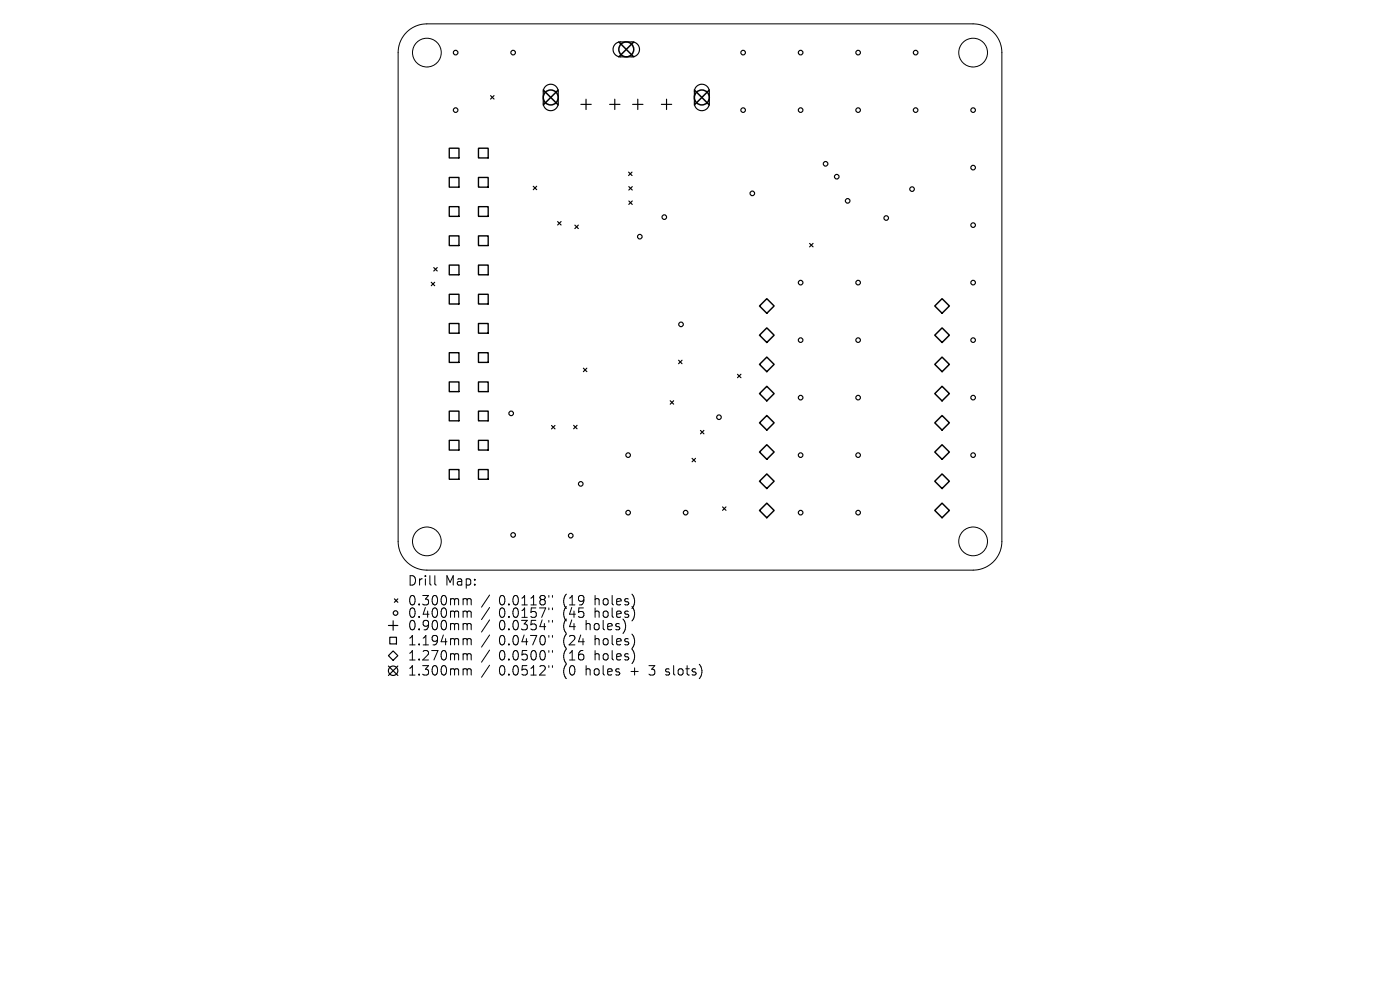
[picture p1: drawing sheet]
<svg xmlns="http://www.w3.org/2000/svg" width="297mm" height="210mm" viewBox="0 0 297 210" stroke-linecap="round" stroke-linejoin="round" font-family="sans-serif">
<defs><g id="words">
<g font-size="2.8">
<text x="86.4" y="124.5">Drill</text>
<text x="94.4" y="124.5">Map:</text>
<text x="86.4" y="128.7">0.300mm</text>
<text x="86.4" y="131.3">0.400mm</text>
<text x="105.8" y="128.7">0.0118&quot;</text>
<text x="105.8" y="131.3">0.0157&quot;</text>
<text x="119.6" y="128.7">(19</text>
<text x="119.6" y="131.3">(45</text>
<text x="126.4" y="128.7">holes)</text>
<text x="126.4" y="131.3">holes)</text>
<text x="86.4" y="134">0.900mm</text>
<text x="86.4" y="137.2">1.194mm</text>
<text x="105.8" y="134">0.0354&quot;</text>
<text x="105.8" y="137.2">0.0470&quot;</text>
<text x="119.6" y="134">(4</text>
<text x="119.6" y="137.2">(24</text>
<text x="124.5" y="134">holes)</text>
<text x="126.4" y="137.2">holes)</text>
<text x="86.4" y="140.4">1.270mm</text>
<text x="86.4" y="143.6">1.300mm</text>
<text x="105.8" y="140.4">0.0500&quot;</text>
<text x="105.8" y="143.6">0.0512&quot;</text>
<text x="119.6" y="140.4">(16</text>
<text x="119.6" y="143.6">(0</text>
<text x="124.5" y="143.6">holes</text>
<text x="126.4" y="140.4">holes)</text>
<text x="134.3" y="143.6">+</text>
<text x="138.5" y="143.6">3</text>
<text x="142.1" y="143.6">slots)</text>
</g>
</g></defs>
<g fill="none" stroke="#000" stroke-width=".21">
<path d="M86.2 6.8a6.1 6.1 0 0 1 4.4-1.7h115.8a6.1 6.1 0 0 1 6.1 6.1v103.6a6.1 6.1 0 0 1-6.1 6.1h-115.8a6.1 6.1 0 0 1-6.1-6.1v-103.6a6.1 6.1 0 0 1 1.7-4.4zM92.2 122.1v1.7l.3 .3M98.5 127l.5 .1 .1 .2M98.5 129.6h.3l.3 .3M98.5 132.3h.3l.3 .3M98.5 135.5l.5 .1 .1 .2M98.5 138.7h.3l.3 .3M99.1 127.3l.3-.3 .5 .1 .1 1.2M99.1 127.3v1M99.1 129.9v1.1M99.1 132.6v1M99.1 135.8v1"/>
<path d="M99.1 139v1M99.1 129.9l.3-.3 .5 .1 .1 1.3M99.1 132.6l.3-.3 .5 .1 .1 1.2M99.1 135.8l.3-.3 .5 .1 .1 1.2M99.1 139l.3-.3 .5 .1 .1 1.2M103.9 126.2l-1.7 2.6M103.9 128.9l-1.7 2.5M103.9 131.5l-1.7 2.6M103.9 134.7l-1.7 2.6M103.9 137.9l-1.7 2.6M116.4 126.3v.4M116.4 129v.3"/>
<path d="M116.4 131.6v.4M116.4 134.8v.4M116.4 138v.4M117.2 126.3v.4M117.2 129v.3M117.2 131.6v.4M117.2 134.8v.4M117.2 138v.4M98.5 141.9h.3l.3 .3M99.1 142.2v1M99.1 142.2l.3-.3 .5 .1 .1 1.2M103.9 141.1l-1.7 2.6"/>
<path d="M116.4 141.2v.4M117.2 141.2v.4M141.2 143.1l.2 .1M141.3 142v.4"/>
<circle cx="90.6" cy="11.2" r="3"/>
<circle cx="206.4" cy="11.2" r="3"/>
<circle cx="90.6" cy="114.8" r="3"/>
<circle cx="206.4" cy="114.8" r="3"/>
</g>
<g fill="none" stroke="#000" stroke-width=".24">
<path d="M115.7 18.3a1.59 1.59 0 0 1 1.7-.3 1.59 1.59 0 0 1 1 1.5v2.4a1.59 1.59 0 0 1-1.6 1.6 1.59 1.59 0 0 1-1.6-1.6l.1-2.6zM130.5 9.4l1-.5h2.6a1.59 1.59 0 0 1 1.6 1.6 1.59 1.59 0 0 1-1.6 1.6h-2.5a1.59 1.59 0 0 1-1.4-1 1.59 1.59 0 0 1 .3-1.7zM147.8 18.3a1.59 1.59 0 0 1 1.7-.3 1.59 1.59 0 0 1 1 1.5v2.4a1.59 1.59 0 0 1-1.6 1.6 1.59 1.59 0 0 1-1.6-1.6v-2.6zM104.1 20.3l.7 .7M104.8 20.3l-.7 .7M113.1 39.5l.8 .7M113.9 39.5l-.8 .7M123.2 22.1h2.2M124.3 21v2.2M129.3 22.1h2.2M130.4 21v2.2M133.4 36.5l.7 .7"/>
<path d="M133.4 39.6l.7 .7M134.1 36.5l-.7 .7M134.1 39.6l-.7 .7M134.2 22.1h2.2M135.3 21v2.2M140.3 22.1h2.2M141.4 21v2.2M91.5 59.9l.7 .7M92 56.8l.8 .7M92.2 59.9l-.7 .7M92.8 56.8l-.8 .7M118.3 47l.7 .7"/>
<path d="M119 47l-.7 .7M122 47.8l.7 .7M122.7 47.8l-.7 .7M133.4 42.6l.7 .8M134.1 42.6l-.7 .8M171.8 51.6l.7 .8M172.5 51.6l-.7 .8M123.8 78.1l.7 .7M124.5 78.1l-.7 .7M144 76.4l.7 .8M144.7 76.4l-.7 .8M156.5 79.4l.7 .7"/>
<path d="M157.2 79.4l-.7 .7M117 90.3l.7 .7M117.7 90.3l-.7 .7M121.7 90.2l.7 .8M122.4 90.2l-.7 .8M142.2 85l.7 .7M142.9 85l-.7 .7M146.8 97.2l.7 .8M147.5 97.2l-.7 .8M148.6 91.3l.7 .7M149.3 91.3l-.7 .7M153.3 107.5l.7 .8"/>
<path d="M154 107.5l-.7 .8M82.4 139.1l1-1 1 1-1 1zM82.4 132.7h2M82.7 135.2h1.4v1.4h-1.4zM83.4 131.7v2M83.7 127l.7 .8M84.4 127l-.7 .8M82.4 141.3l2 2M84.4 141.3l-2 2"/>
<circle cx="96.7" cy="11.2" r=".49"/>
<circle cx="108.9" cy="11.2" r=".49"/>
<circle cx="157.6" cy="11.2" r=".49"/>
<circle cx="169.8" cy="11.2" r=".49"/>
<circle cx="182" cy="11.2" r=".49"/>
<circle cx="194.2" cy="11.2" r=".49"/>
<circle cx="96.7" cy="23.4" r=".49"/>
<circle cx="157.6" cy="23.4" r=".49"/>
<circle cx="169.8" cy="23.4" r=".49"/>
<circle cx="175.1" cy="34.8" r=".49"/>
<circle cx="177.5" cy="37.5" r=".49"/>
<circle cx="182" cy="23.4" r=".49"/>
<circle cx="194.2" cy="23.4" r=".49"/>
<circle cx="206.4" cy="35.6" r=".49"/>
<circle cx="206.4" cy="23.4" r=".49"/>
<circle cx="135.7" cy="50.2" r=".49"/>
<circle cx="140.9" cy="46.1" r=".49"/>
<circle cx="159.6" cy="41" r=".49"/>
<circle cx="169.8" cy="60" r=".49"/>
<circle cx="179.8" cy="42.6" r=".49"/>
<circle cx="182" cy="60" r=".49"/>
<circle cx="188" cy="46.2" r=".49"/>
<circle cx="193.5" cy="40.1" r=".49"/>
<circle cx="206.4" cy="60" r=".49"/>
<circle cx="206.4" cy="47.8" r=".49"/>
<circle cx="144.5" cy="68.8" r=".49"/>
<circle cx="169.8" cy="72.2" r=".49"/>
<circle cx="182" cy="72.2" r=".49"/>
<circle cx="206.4" cy="72.2" r=".49"/>
<circle cx="108.4" cy="87.7" r=".49"/>
<circle cx="133.3" cy="96.5" r=".49"/>
<circle cx="152.5" cy="88.5" r=".49"/>
<circle cx="169.8" cy="96.5" r=".49"/>
<circle cx="169.8" cy="84.3" r=".49"/>
<circle cx="182" cy="96.5" r=".49"/>
<circle cx="182" cy="84.3" r=".49"/>
<circle cx="206.4" cy="96.5" r=".49"/>
<circle cx="206.4" cy="84.3" r=".49"/>
<circle cx="108.9" cy="113.5" r=".49"/>
<circle cx="121.1" cy="113.6" r=".49"/>
<circle cx="123.2" cy="102.6" r=".49"/>
<circle cx="133.3" cy="108.7" r=".49"/>
<circle cx="145.5" cy="108.7" r=".49"/>
<circle cx="169.8" cy="108.7" r=".49"/>
<circle cx="182" cy="108.7" r=".49"/>
<circle cx="83.9" cy="130" r=".49"/>
<circle cx="83.4" cy="142.3" r="1"/>
</g>
<g fill="none" stroke="#000" stroke-width=".29">
<path d="M95.3 31.4h2.1v2.1h-2.1zM95.3 37.6h2.1v2.1h-2.1zM101.5 31.4h2.1v2.1h-2.1zM101.5 37.6h2.1v2.1h-2.1zM95.3 43.8h2.1v2.1h-2.1zM95.3 50h2.1v2.1h-2.1zM95.3 56.2h2.1v2.1h-2.1zM101.5 43.8h2.1v2.1h-2.1zM101.5 50h2.1v2.1h-2.1zM101.5 56.2h2.1v2.1h-2.1zM95.3 62.4h2.1v2.1h-2.1zM95.3 68.6h2.1v2.1h-2.1z"/>
<path d="M95.3 74.8h2.1v2.1h-2.1zM101.5 62.4h2.1v2.1h-2.1zM101.5 68.6h2.1v2.1h-2.1zM101.5 74.8h2.1v2.1h-2.1zM95.3 81h2.1v2.1h-2.1zM95.3 87.2h2.1v2.1h-2.1zM95.3 93.4h2.1v2.1h-2.1zM95.3 99.6h2.1v2.1h-2.1zM101.5 81h2.1v2.1h-2.1zM101.5 87.2h2.1v2.1h-2.1zM101.5 93.4h2.1v2.1h-2.1zM101.5 99.6h2.1v2.1h-2.1z"/>
</g>
<g fill="none" stroke="#000" stroke-width=".31">
<path d="M161.1 64.9l1.6-1.5 1.5 1.5-1.5 1.6zM161.1 77.3l1.6-1.6 1.5 1.6-1.5 1.5zM162.7 69.6l1.5 1.5-1.5 1.6-1.6-1.6zM198.3 64.9l1.6-1.5 1.5 1.5-1.5 1.6zM198.3 71.1l1.6-1.5 1.5 1.5-1.5 1.6zM198.3 77.3l1.6-1.6 1.5 1.6-1.5 1.5zM161.1 89.7l1.6-1.6 1.5 1.6-1.5 1.5zM162.7 81.9l1.5 1.6-1.5 1.5-1.6-1.5zM162.7 94.3l1.5 1.6-1.5 1.5-1.6-1.5zM198.3 83.5l1.6-1.6 1.5 1.6-1.5 1.5zM198.3 89.7l1.6-1.6 1.5 1.6-1.5 1.5zM198.3 95.9l1.6-1.6 1.5 1.6-1.5 1.5z"/>
<path d="M161.1 102.1l1.6-1.6 1.5 1.6-1.5 1.5zM162.7 106.7l1.5 1.6-1.5 1.5-1.6-1.5zM198.3 102.1l1.6-1.6 1.5 1.6-1.5 1.5zM198.3 108.3l1.6-1.6 1.5 1.6-1.5 1.5z"/>
</g>
<g fill="none" stroke="#000" stroke-width=".32">
<path d="M115.2 19.1l3.2 3.2M118.4 19.1l-3.2 3.2M131.3 8.9l3.1 3.2M134.4 8.9l-3.1 3.2M147.3 19.1l3.2 3.2M150.5 19.1l-3.2 3.2"/>
<circle cx="132.9" cy="10.5" r="1.59"/>
<circle cx="116.8" cy="20.7" r="1.59"/>
<circle cx="148.9" cy="20.7" r="1.59"/>
</g>
<use href="#words"/>
</svg>
